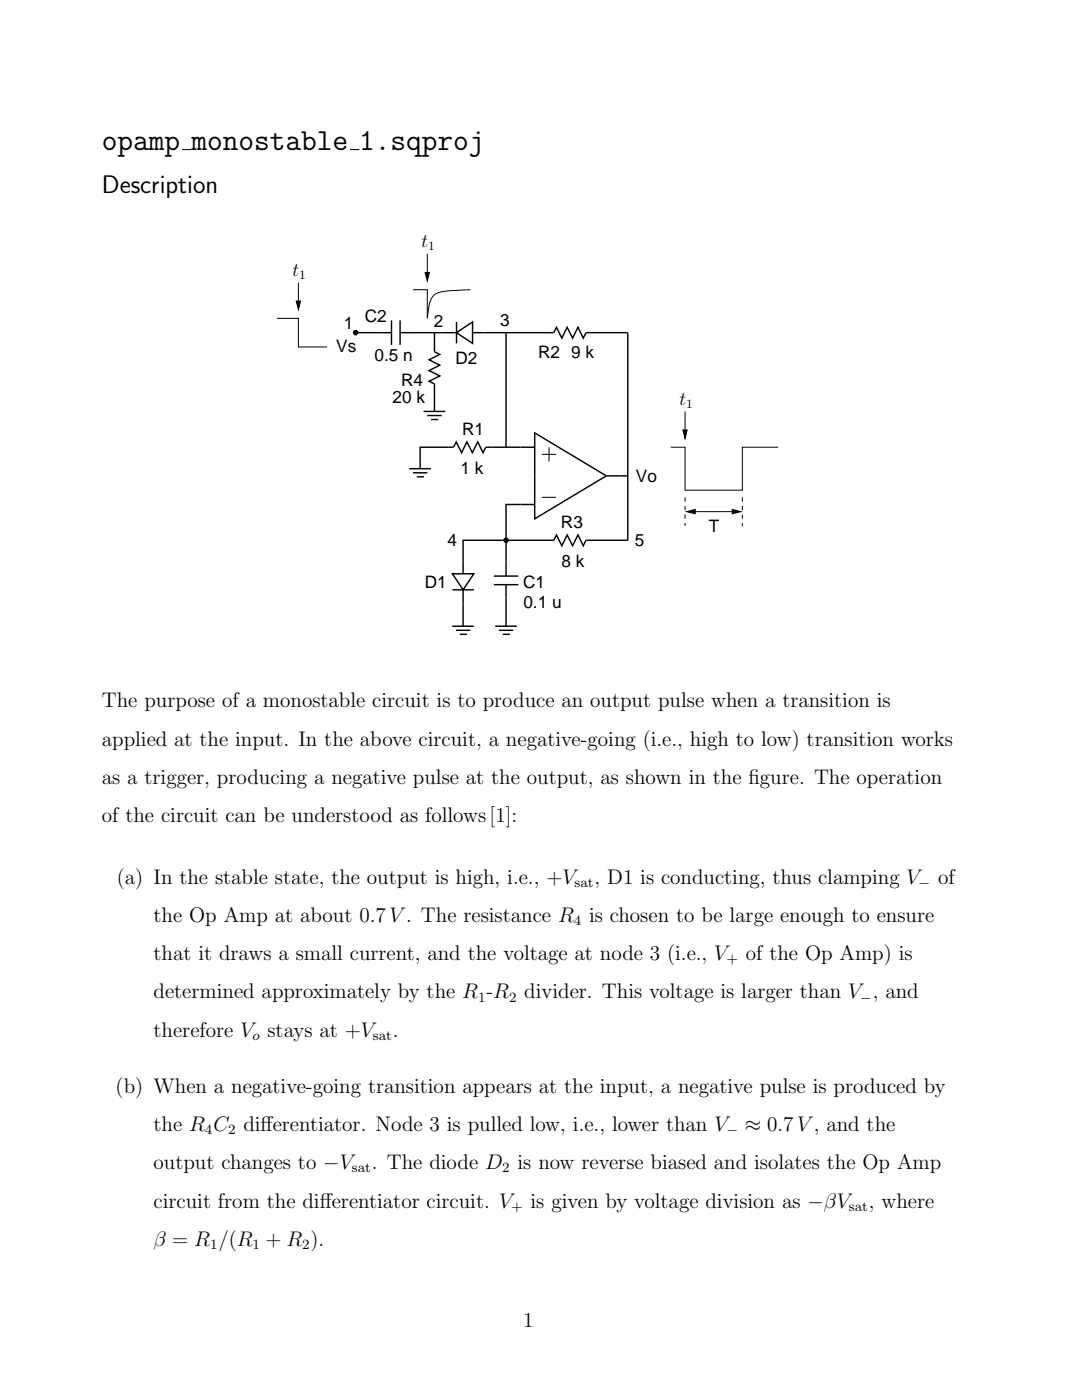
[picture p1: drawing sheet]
<svg xmlns="http://www.w3.org/2000/svg" width="216mm" height="279mm" viewBox="0 0 216 279" stroke-linecap="round" stroke-linejoin="round" font-family="sans-serif">
<defs><g id="words">
<text font-size="6.1" x="20.3" y="29.9">opamp monostable 1.sqproj</text>
<text font-size="5.1" x="20.3" y="38.6">Description</text>
<g font-size="4.2">
<text x="20.3" y="141.2">The purpose of a monostable circuit is to produce an output pulse when a transition is</text>
<text x="20.3" y="148.8">applied at the input. In the above circuit, a negative-going (i.e., high to low) transition works</text>
<text x="20.3" y="156.5">as a trigger, producing a negative pulse at the output, as shown in the f</text>
<text x="149.3" y="156.5">igure. The operation</text>
<text x="20.3" y="164.1">of the circuit can be understood as follows[1]:</text>
<text x="23.3" y="176.3">(a) In the stable state, the output is high, i.e., +V</text>
<text x="118.6" y="176.3">, D1 is conducting, thus clamping V</text>
<text x="187.2" y="176.3">of</text>
<text x="30.6" y="184">the Op Amp at about 0.7V. The resistance R</text>
<text x="117.5" y="184">is chosen to be large enough to ensure</text>
<text x="30.6" y="191.6">that it draws a small current, and the voltage at node 3 (i.e., V</text>
<text x="148.8" y="191.6">of the Op Amp) is</text>
<text x="30.6" y="199.3">determined approximately by the R -R</text>
<text x="104.6" y="199.3">divider. This voltage is larger than V , and</text>
<text x="30.6" y="206.9">therefore V stays at +V</text>
<text x="78.4" y="206.9">.</text>
<text x="23.1" y="218.1">(b) When a negative-going transition appears at the input, a negative pulse is produced by</text>
<text x="30.6" y="225.7">the R C dif</text>
<text x="52" y="225.7">ferentiator. Node 3 is pulled low, i.e., lower than V ≈ 0.7V, and the</text>
<text x="30.6" y="233.4">output changes to −V</text>
<text x="74.2" y="233.4">. The diode D</text>
<text x="103.3" y="233.4">is now reverse biased and isolates the Op Amp</text>
<text x="30.6" y="241">circuit from the dif</text>
<text x="63.8" y="241">ferentiator circuit. V</text>
<text x="105.9" y="241">is given by voltage division as −βV</text>
<text x="173.4" y="241">, where</text>
<text x="30.6" y="248.7">β = R /(R + R ).</text>
<text x="104.4" y="264.8">1</text>
</g>
<g font-size="3.8">
<text x="84.1" y="49.4">t</text>
<text x="58.4" y="55.1">t</text>
<text x="135.6" y="80.8">t</text>
</g>
<g font-size="3.4">
<text x="68.6" y="65.7">1</text>
<text x="72.8" y="64.2">C2</text>
<text x="86.6" y="65.2">2</text>
<text x="99.8" y="65.2">3</text>
<text x="67.1" y="70.2">Vs</text>
<text x="107.4" y="71.5">R2</text>
<text x="114" y="71.5">9 k</text>
<text x="74.7" y="72.1">0.5 n</text>
<text x="80" y="77">R4</text>
<text x="90.9" y="72.6">D2</text>
<text x="78.3" y="80.5">20 k</text>
<text x="92.2" y="86.9">R1</text>
<text x="91.9" y="94.6">1 k</text>
<text x="126.9" y="96.3">Vo</text>
<text x="111.9" y="105.4">R3</text>
<text x="141.5" y="106.1">T</text>
<text x="89.3" y="108.9">4</text>
<text x="112.1" y="113.1">8 k</text>
<text x="126.7" y="108.9">5</text>
<text x="84.8" y="117.4">D1</text>
<text x="104.4" y="117.3">C1</text>
<text x="104.4" y="121.3">0.1 u</text>
</g>
<g font-size="2.8">
<text x="114.6" y="177">sat</text>
<text x="183.3" y="177">−</text>
<text x="114.5" y="184.6">4</text>
<text x="144.9" y="192.3">+</text>
<text x="95.4" y="199.9">1</text>
<text x="101.6" y="199.9">2</text>
<text x="171.7" y="199.9">−</text>
<text x="50.4" y="207.5">o</text>
<text x="74.4" y="207.5">sat</text>
<text x="40.9" y="226.4">4</text>
<text x="45.5" y="226.4">2</text>
<text x="144.9" y="226.4">−</text>
<text x="70.2" y="234">sat</text>
<text x="100.2" y="234">2</text>
<text x="102" y="241.6">+</text>
<text x="169.4" y="241.6">sat</text>
<text x="41.9" y="249.3">1</text>
<text x="50.4" y="249.3">1</text>
<text x="60.3" y="249.3">2</text>
</g>
<g font-size="2.5">
<text x="85.4" y="49.9">1</text>
<text x="59.7" y="55.6">1</text>
<text x="136.9" y="81.4">1</text>
</g>
</g></defs>
<g fill="none" stroke="#000" stroke-width=".2">
<path d="M36.3 29.9h1.9M69.8 29.9h1.9M59.5 56.4v5.7M82.4 57.8h2.9v5.7a8.2 8.2 0 0 1 1.2-4.6 8.3 8.3 0 0 1 4.8-1l2.5-.1M84.8 54.4h.9l-.4 1.7zM85.3 50.7v5.7M55.3 63.5h4.2v5.8h5.8M59.1 60.1h.9l-.5 1.7zM108.1 90.7h2.9M108.1 99.3h2.9M109.6 89.3v2.8M133.8 89.3h2.9v8.5h11.4v-8.5h7.2"/>
<path d="M136.3 85.8h.8l-.4 1.7zM136.7 82.1v5.7M136.7 102.1h11.4M137 102.1l1.7-.4v.8zM146.1 101.7l1.7 .4-1.7 .4z"/>
<circle cx="71" cy="66.4" r=".46"/>
<circle cx="101" cy="107.8" r=".46"/>
</g>
<g fill="none" stroke="#000" stroke-width=".29">
<path d="M71 66.4h7.1M78.1 63.9v4.9M79.8 63.9v4.9M79.9 66.4h11.2M86.7 66.4v3.8l1.1 .5-2.2 1.1 2.2 1.1-2.2 1.1 2.2 1-2.2 1.1 1.1 .5M86.7 76.7v5.4M91.1 66.4l3.2-2.2v4.3zM91.1 64.2v4.3M94.3 66.4h16.2l.5-1.1 1.1 2.2 1.1-2.2 1.1 2.2 1-2.2 1.1 2.2 .5-1.1M101 66.4v22.9M117 66.4h8.3v41.4h-8.3M81.7 93.5h4.3"/>
<path d="M82.4 94.4h2.9M83.2 95.2h1.4M84.5 82.1h4.3M85.3 82.9h2.8M86 83.7h1.5M96.9 89.3l-.5 1-1.1-2.1-1 2.1-1.1-2.1-1.1 2.1-1.1-2.1-.5 1.1h-6.7v4.2M97 89.3h9.7M106.7 86.4l14.3 8.6-14.3 8.5zM121 95h4.3M90.3 114.5h4.3l-2.2 3.2zM90.3 117.7h4.3M92.4 117.8v7.2"/>
<path d="M98.5 115h4.9M98.5 116.7h4.9M101 116.7v8.3M106.7 100.7h-5.7v14.3M116.9 107.8l-.5 1.1-1.1-2.1-1 2.1-1.1-2.1-1.1 2.1-1.1-2.1-.5 1h-18.1v6.7M90.2 125h4.4M91 125.8h2.8M91.7 126.6h1.5M98.8 125h4.3M99.5 125.8h2.9M100.3 126.6h1.4"/>
</g>
<g fill="#000">
<path d="M84.8 54.4h.9l-.4 1.7zM59.1 60.1h.9l-.5 1.7zM136.3 85.8h.8l-.4 1.7zM137 102.1l1.7-.4v.8zM146.1 101.7l1.7 .4-1.7 .4z"/>
<circle cx="71" cy="66.4" r=".46"/>
<circle cx="101" cy="107.8" r=".46"/>
</g>
<path d="M136.7 99.3v5.7M148.1 99.3v5.7" fill="none" stroke="#000" stroke-width=".2" stroke-dasharray=".9" stroke-linecap="butt"/>
<use href="#words"/>
</svg>
